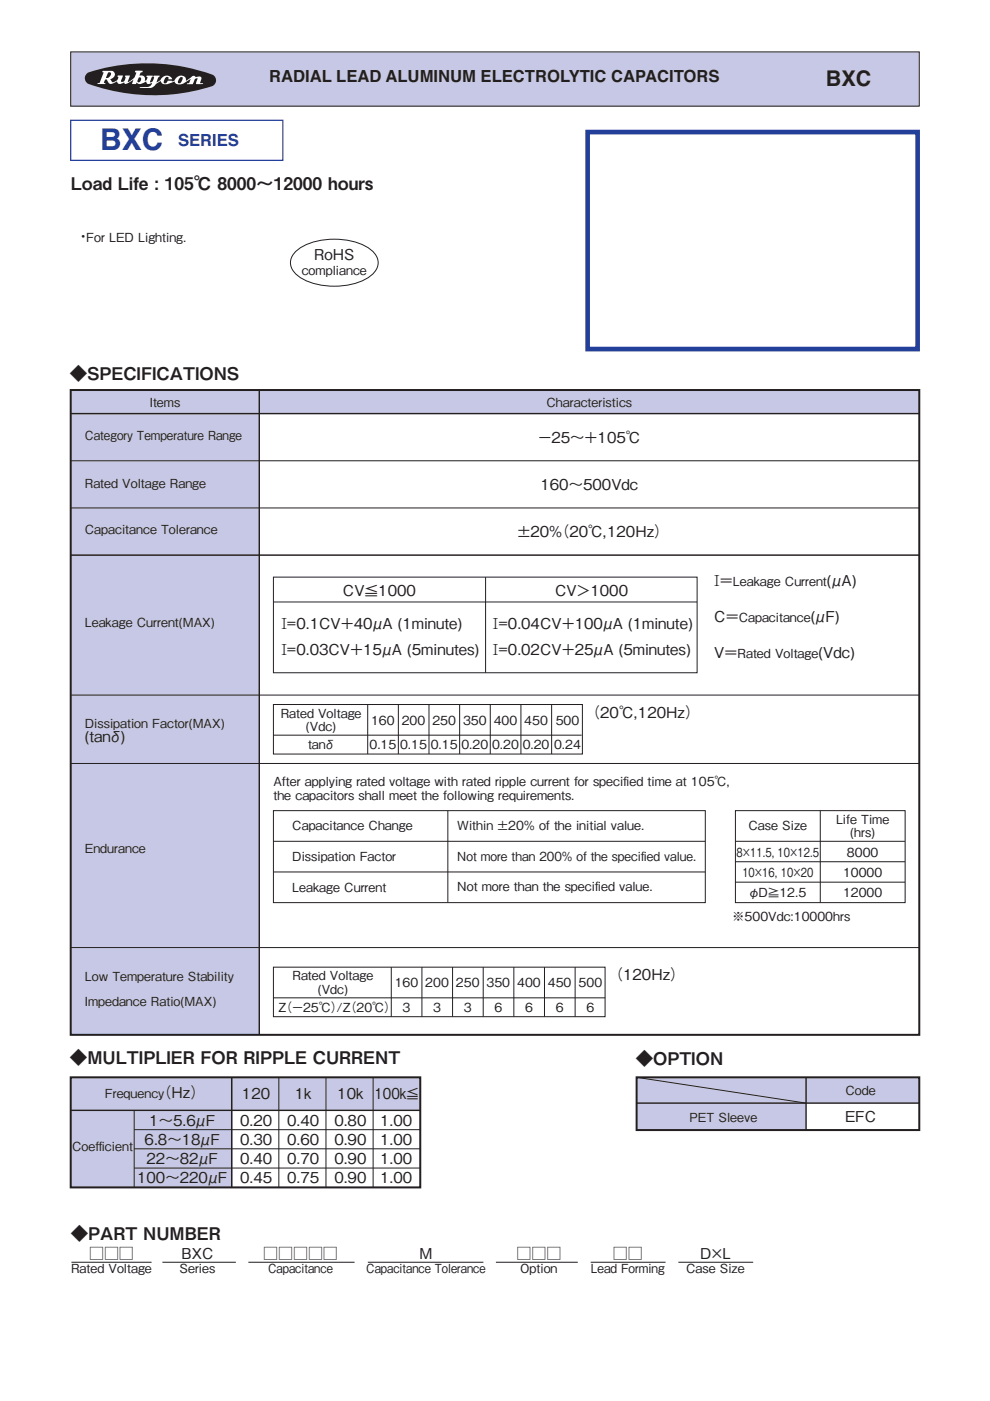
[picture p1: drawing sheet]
<svg xmlns="http://www.w3.org/2000/svg" width="210mm" height="297mm" viewBox="0 0 210 297" stroke-linecap="round" stroke-linejoin="round" font-family="sans-serif">
<defs><g id="words">
<text font-size="6.3" fill="#223f9a" x="21.3" y="31.8">BXC</text>
<text font-size="4.6" fill="#231f20" x="175.2" y="18.2">BXC</text>
<g font-size="3.7" fill="#231f20">
<text x="15" y="40.3">Load Life : 105℃ 8000～12000 hours</text>
<text x="14.8" y="80.5">◆SPECIFICATIONS</text>
<text x="14.8" y="225.6">◆MULTIPLIER FOR RIPPLE CURRENT</text>
<text x="134.8" y="225.7">◆OPTION</text>
<text x="15" y="262.9">◆PART NUMBER</text>
</g>
<text font-size="3.5" fill="#231f20" x="57.1" y="17.4">RADIAL LEAD ALUMINUM ELECTROLYTIC CAPACITORS</text>
<text font-size="3.5" fill="#223f9a" x="37.8" y="31">SERIES</text>
<g font-size="3.2" fill="#231f20">
<text x="16.1" y="51.2">・</text>
<text x="66.7" y="55.1">RoHS</text>
<text x="114" y="93.8">－25～＋105℃</text>
<text x="114.6" y="103.8">160～500Vdc</text>
<text x="109.5" y="113.8">±20％</text>
<text x="117.6" y="113.8">（20℃，</text>
<text x="128.8" y="113.8">120Hz）</text>
<text x="151.5" y="124.2">I＝</text>
<text x="175.4" y="124.2">(μA)</text>
<text x="72.8" y="126.3">CV≦1000</text>
<text x="117.8" y="126.3">CV＞1000</text>
<text x="151.5" y="131.9">C＝</text>
<text x="172" y="131.9">(μF)</text>
<text x="59.7" y="133.3">I=0.1CV＋40μA (1minute)</text>
<text x="104.6" y="133.3">I=0.04CV＋100μA (1minute)</text>
<text x="59.7" y="138.9">I=0.03CV＋15μA (5minutes)</text>
<text x="104.6" y="138.9">I=0.02CV＋25μA (5minutes)</text>
<text x="151.5" y="139.6">V＝</text>
<text x="173.6" y="139.6">(Vdc)</text>
<text x="124.1" y="152.3">（20℃，</text>
<text x="135.3" y="152.3">120Hz）</text>
<text x="18" y="157.3">(tanδ)</text>
<text x="129" y="207.7">（120Hz）</text>
<text x="33.2" y="232.8">（Hz）</text>
<text x="51.3" y="233">120</text>
<text x="62.5" y="233">1k</text>
<text x="71.5" y="233">10k</text>
<text x="79.4" y="233">100k≦</text>
<text x="31.7" y="238.7">1～5.6μF</text>
<text x="50.9" y="238.7">0.20</text>
<text x="60.9" y="238.7">0.40</text>
<text x="70.9" y="238.7">0.80</text>
<text x="80.6" y="238.7">1.00</text>
<text x="179.3" y="237.8">EFC</text>
<text x="30.7" y="242.6">6.8～18μF</text>
<text x="50.9" y="242.6">0.30</text>
<text x="60.9" y="242.6">0.60</text>
<text x="70.9" y="242.6">0.90</text>
<text x="80.6" y="242.6">1.00</text>
<text x="29.1" y="250.7">100～220μF</text>
<text x="31.1" y="246.7">22～82μF</text>
<text x="50.9" y="246.7">0.40</text>
<text x="50.9" y="250.7">0.45</text>
<text x="60.9" y="246.7">0.70</text>
<text x="60.9" y="250.7">0.75</text>
<text x="70.9" y="246.7">0.90</text>
<text x="70.9" y="250.7">0.90</text>
<text x="80.6" y="246.7">1.00</text>
<text x="80.6" y="250.7">1.00</text>
<text x="18.9" y="266.9">□□□</text>
<text x="38.5" y="266.9">BXC</text>
<text x="55.8" y="266.9">□□□□□</text>
<text x="88.8" y="266.9">Ｍ</text>
<text x="109.5" y="266.9">□□□</text>
<text x="130" y="266.9">□□</text>
<text x="148.5" y="266.9">D×L</text>
</g>
<g font-size="2.6" fill="#231f20">
<text x="18.3" y="51.2">For LED Lighting.</text>
<text x="64" y="58.3">compliance</text>
<text x="31.8" y="86.3">Items</text>
<text x="115.9" y="86.3">Characteristics</text>
<text x="18" y="93.3">Category Temperature Range</text>
<text x="18" y="103.4">Rated Voltage Range</text>
<text x="18" y="113.2">Capacitance Tolerance</text>
<text x="155.5" y="124.2">Leakage Current</text>
<text x="156.7" y="131.9">Capacitance</text>
<text x="18" y="132.9">Leakage Current(MAX)</text>
<text x="156.5" y="139.6">Rated Voltage</text>
<text x="18" y="154.3">Dissipation Factor(MAX)</text>
<text x="59.5" y="152.1">Rated Voltage</text>
<text x="64.9" y="155">(Vdc)</text>
<text x="78.7" y="153.6">160</text>
<text x="85.2" y="153.6">200</text>
<text x="91.7" y="153.6">250</text>
<text x="98.2" y="153.6">350</text>
<text x="104.7" y="153.6">400</text>
<text x="111.2" y="153.6">450</text>
<text x="117.9" y="153.6">500</text>
<text x="65.3" y="158.8">tanδ</text>
<text x="78.4" y="158.9">0.15</text>
<text x="84.9" y="158.9">0.15</text>
<text x="91.4" y="158.9">0.15</text>
<text x="97.9" y="158.9">0.20</text>
<text x="104.4" y="158.9">0.20</text>
<text x="110.9" y="158.9">0.20</text>
<text x="117.5" y="158.9">0.24</text>
<text x="58" y="166.6">After applying rated voltage with rated ripple current for specif</text>
<text x="132.2" y="166.6">ied time at 105℃,</text>
<text x="58" y="169.6">the capacitors shall meet the following requirements.</text>
<text x="62" y="176">Capacitance Change</text>
<text x="97" y="175.9">Within ±20％ of the initial value.</text>
<text x="158.8" y="176">Case Size</text>
<text x="177.3" y="174.7">Life Time</text>
<text x="180.4" y="177.4">(hrs)</text>
<text x="18" y="180.8">Endurance</text>
<text x="62" y="182.5">Dissipation Factor</text>
<text x="97" y="182.4">Not more than 200％ of the specif</text>
<text x="136" y="182.4">ied value.</text>
<text x="156.3" y="181.6">8×11.5, 10×12.5</text>
<text x="157.5" y="185.9">10×16, 10×20</text>
<text x="178.8" y="185.9">10000</text>
<text x="179.7" y="181.6">8000</text>
<text x="62" y="189">Leakage Current</text>
<text x="97" y="188.9">Not more than the specif</text>
<text x="126.2" y="188.9">ied value.</text>
<text x="158.6" y="190.2">φD≧12.5</text>
<text x="178.8" y="190.2">12000</text>
<text x="155.3" y="195.3">※500Vdc:10000hrs</text>
<text x="18" y="208">Low Temperature Stability</text>
<text x="62" y="207.8">Rated Voltage</text>
<text x="83.7" y="209.3">160 200 250 350 400</text>
<text x="116.2" y="209.3">450</text>
<text x="122.7" y="209.3">500</text>
<text x="18" y="213.2">Impedance Ratio(MAX)</text>
<text x="59.1" y="214.5">Z</text>
<text x="59.3" y="214.5">（－25℃）（20℃） 3</text>
<text x="67.4" y="210.6">(Vdc)</text>
<text x="71.4" y="214.5">/Z</text>
<text x="91.9" y="214.5">3</text>
<text x="98.4" y="214.5">3</text>
<text x="104.9" y="214.5">6</text>
<text x="111.4" y="214.5">6</text>
<text x="117.9" y="214.5">6</text>
<text x="124.4" y="214.5">6</text>
<text x="22.3" y="232.8">Frequency</text>
<text x="179.3" y="232.2">Code</text>
<text x="146.2" y="237.8">PET Sleeve</text>
<text x="15.3" y="244">Coef</text>
<text x="20.3" y="244">f</text>
<text x="20.3" y="244">icient</text>
<text x="15.1" y="269.9">Rated Voltage</text>
<text x="38.1" y="269.9">Series</text>
<text x="56.9" y="269.9">Capacitance</text>
<text x="77.7" y="269.9">Capacitance Tolerance</text>
<text x="110.3" y="269.9">Option</text>
<text x="125.3" y="269.9">Lead Forming</text>
<text x="145.5" y="269.9">Case Size</text>
</g>
</g></defs>
<path d="M15 11h180v11.5h-180z" fill="#c7c8e5"/>
<path d="M15 11h180v11.5h-180z" fill="none" stroke="#231f20" stroke-width=".21"/>
<path d="M18.5 15.5a40.4 40.4 0 0 1 26.7 .4 1.34 1.34 0 0 1 .6 1.2 1.34 1.34 0 0 1-.8 1.2 40.9 40.9 0 0 1-26.3-.5 1.36 1.36 0 0 1-.2-2.3z" fill="#231f20"/>
<path d="M38.2 16.4h.5a.92 .92 0 0 1-.9 1.2v-.6zM29.4 16.4h.2a.51 .51 0 0 1 .3 .7 .51 .51 0 0 1-.8 .2zM22.9 15.4l.5-.1a.8 .8 0 0 1-.1 .9 .8 .8 0 0 1-.8 .3zM21.8 15l-.1 .3 .3 .1-.8 2.1-.5 .1v.2h1.6v-.2h-.3l.2-.5 .1-.2h.4a.91 .91 0 0 0 .6 .9 .91 .91 0 0 0 .9-.2l.6-.4 .1 .3a.91 .91 0 0 0 1.4 0l.3 .3 1.7-.9-.3 .9h.8l.2-.3 .2 .2a2.28 2.28 0 0 0 1.8-.4 .56 .56 0 0 0 .4 .5 .56 .56 0 0 0 .6-.1l.2-.2a1.2 1.2 0 0 1-1.6 1l-1 .1a6.1 6.1 0 0 0 3-.2l.5-.6 1-.6a1.1 1.1 0 0 0 1.7 .6l1.2-.5a1.49 1.49 0 0 0 2.5 0l1-.5a1 1 0 0 1-.8 .9l-.1 .1h1.3l.4-1 .5-.2 .1 .1-.3 1.1h1.4l.1-.2h-.6l.2-1a.6 .6 0 0 0-.9-.3l-.3 .1-.3-.3h-.3l-1.5 1.1a1.07 1.07 0 0 0-.7-1.2 1.07 1.07 0 0 0-1.2 .4l-.5 .7-.6 .2 .1-.2h-.9a.6 .6 0 0 1-.9 .4 .91 .91 0 0 1 1-1.1v.4h.8a1.32 1.32 0 0 0-1.3-.8 1.32 1.32 0 0 0-1.2 1l-.8 .5 .3-1 .4-.5h-1.3l-.1 .2a.93 .93 0 0 1-.7 1.2l.6-1.4h-1.3l-.1 .3 .3 .2-.2 .4-.4 .3a.84 .84 0 0 0-.2-1 .84 .84 0 0 0-.9-.2v-.2a.45 .45 0 0 1 .6-.5l.1-.3h-1.6l-.1 .3 .3 .2a2.23 2.23 0 0 1-1.1 1.5l-.7 .3 .5-1.3h-1l-.1 .1a.84 .84 0 0 1-.8 1.2v-.1l.4-1.2h-1.1l-.1 .1a.73 .73 0 0 1-.5 1.2l-.2 .1a.66 .66 0 0 1-.8-.6 .92 .92 0 0 0 .9-.7 .92 .92 0 0 0-.5-1.1z" fill="#fff"/>
<path d="M15 25.5h45v8.5h-45z" fill="none" stroke="#223f9a" stroke-width=".26"/>
<path d="M62.5 53.6a11.6 11.6 0 0 1 8.4-2.9 11.6 11.6 0 0 1 8.5 2.9 3.1 3.1 0 0 1-.7 4.8 14.6 14.6 0 0 1-12.9 1.5 6 6 0 0 1-4.1-3.5 3 3 0 0 1 .8-2.8z" fill="none" stroke="#231f20" stroke-width=".21"/>
<path d="M124.6 28h70v46h-70z" fill="none" stroke="#223f9a" stroke-width=".99" stroke-linecap="butt"/>
<g fill="#c7c8e5">
<path d="M55 82.7h140v5h-140z"/>
<path d="M15 82.7h40v136.7h-40z"/>
<path d="M49.1 228.4h40v7h-40z"/>
<path d="M15 228.4h34.1v23.3h-34.1z"/>
</g>
<g fill="none" stroke="#231f20" stroke-width=".21">
<path d="M15 97.7h180M15 117.7h180M15 107.7h180M58 122.3h89.9v20.3h-89.9zM58 127.6h89.9M103 122.3v20.3M15 147.4h180M58 149.4h65.5v10.5h-65.5zM58 155.9h65.4M78 149.3v10.5M84.5 149.3v10.5M91 149.3v10.5"/>
<path d="M97.5 149.3v10.5M104 149.3v10.5M110.5 149.3v10.5M117 149.3v10.5M15 161.9h180M58 171.9h91.6v19.5h-91.6zM58 178.4h91.6M95 171.9v19.5M156 171.9h36v19.5h-36zM156 178.4h36M174 171.9v19.5M58 184.9h91.6"/>
<path d="M156 182.7h36M156 187h36M15 200.9h180M58 205h70.3v10.5h-70.3zM58 211.5h70.4M83 205v10.5M89.5 205v10.5M96 205v10.5M102.5 205v10.5M109 205v10.5M115.5 205v10.5M122 205v10.5"/>
<path d="M28.5 239.5h60.6M28.5 235.4v16.3M49.1 228.4v23.3M59.1 228.4v23.3M69.1 228.4v23.3M79.1 228.4v23.3M28.5 243.5h60.6M28.5 247.6h60.6M15.2 267.6h17M34.4 267.6h15.6M52.7 267.6h22.5M78 267.6h24.5"/>
<path d="M105.2 267.6h17.4M125.3 267.6h15.9M143.9 267.6h15.9"/>
</g>
<path d="M15 87.7h180M55 82.7v136.7M15 235.4h74.1M49.1 228.4v23.3" fill="none" stroke="#231f20" stroke-width=".3"/>
<path d="M15 82.7h180v136.7h-180zM15 228.4h74.1v23.3h-74.1z" fill="none" stroke="#231f20" stroke-width=".42"/>
<g fill="#c7c8e5">
<path d="M135 228.4h36v11.2h-36z"/>
<path d="M171 228.4h24v5.5h-24z"/>
</g>
<path d="M135 228.4h60v11.2h-60z" fill="none" stroke="#231f20" stroke-width=".42"/>
<path d="M135 233.9h60M171 228.4v11.2" fill="none" stroke="#231f20" stroke-width=".3"/>
<path d="M135 228.4l36 5.5" fill="none" stroke="#231f20" stroke-width=".21"/>
<use href="#words"/>
</svg>
